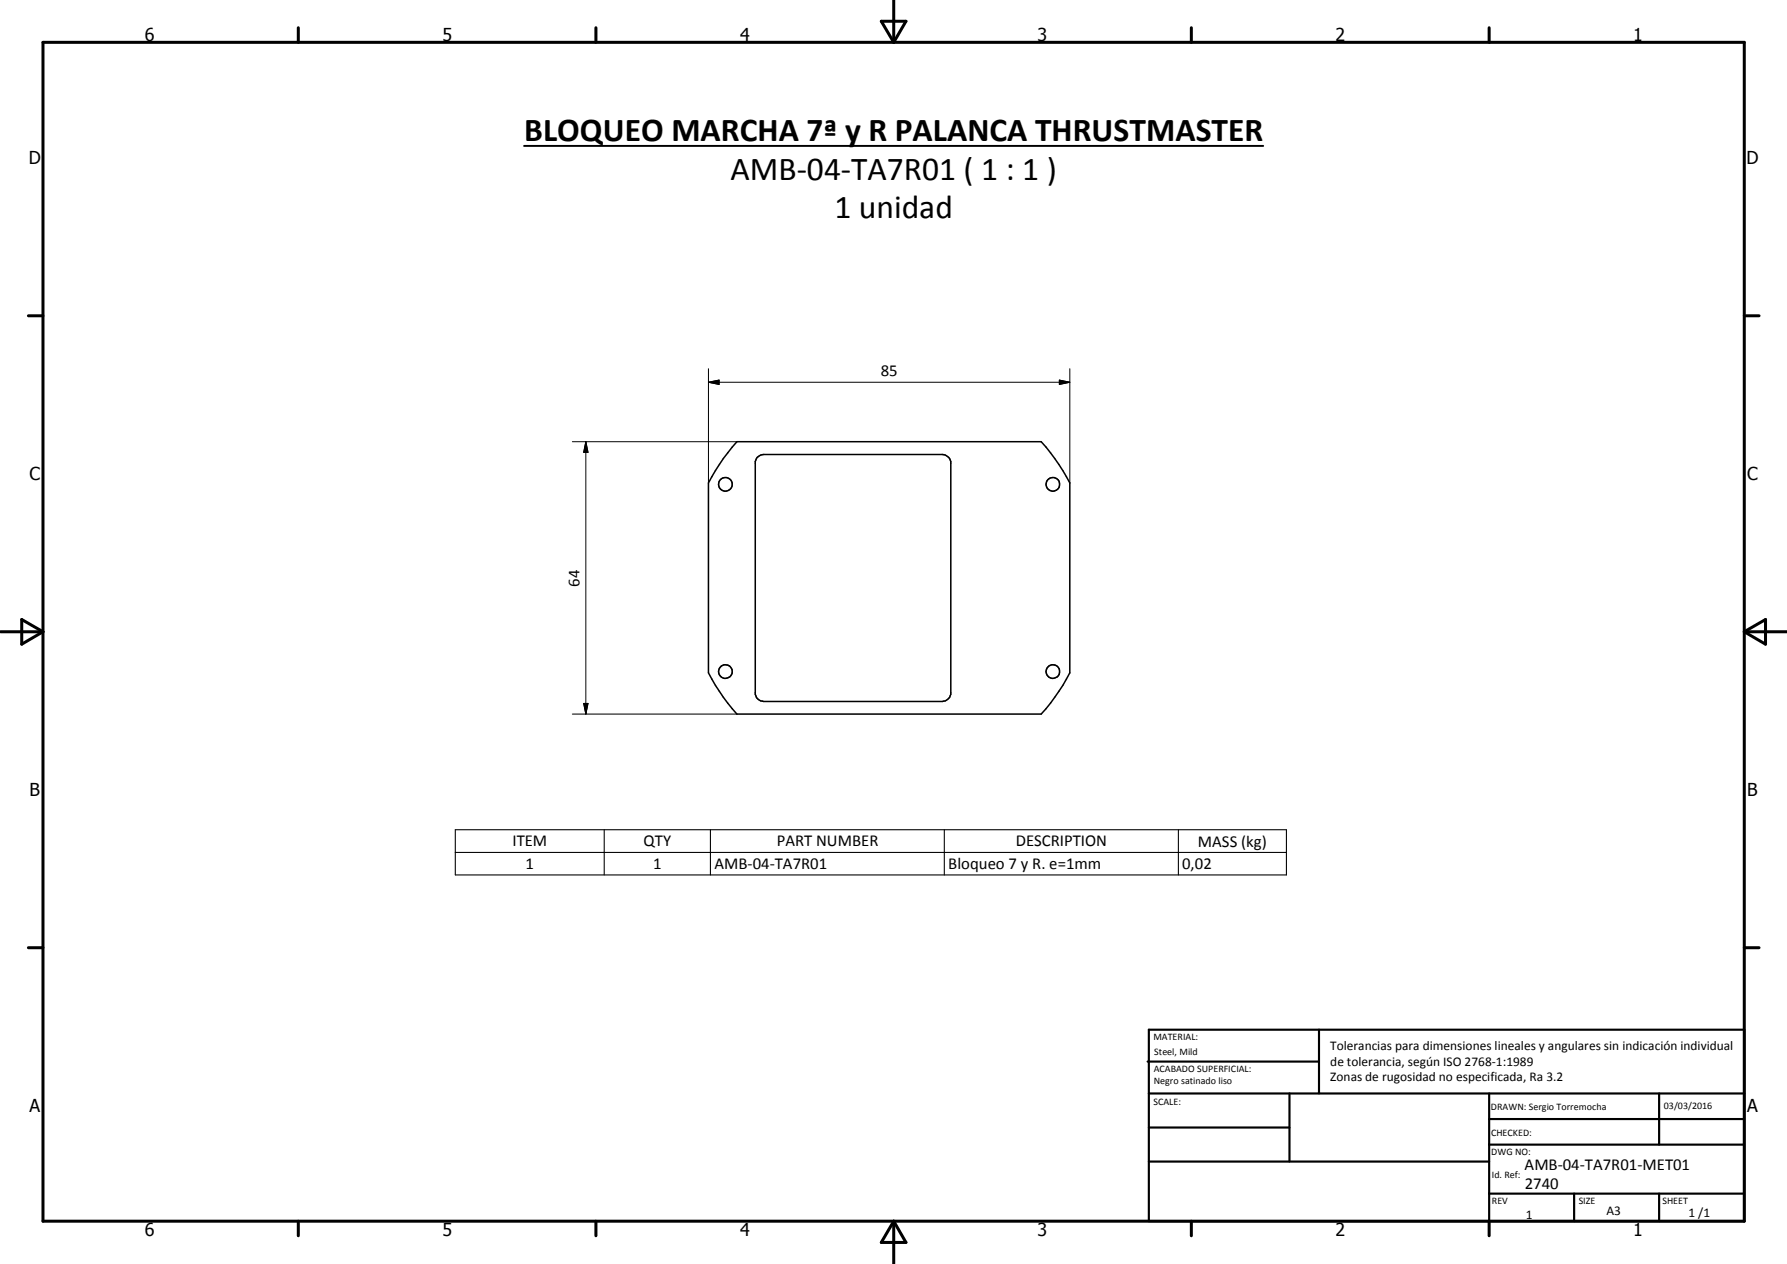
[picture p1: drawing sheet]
<svg xmlns="http://www.w3.org/2000/svg" width="420mm" height="297mm" viewBox="0 0 420 297" stroke-linecap="round" stroke-linejoin="round" font-family="sans-serif">
<defs><g id="words">
<g font-size="7.9">
<text x="123.3" y="33.2">BLOQUEO MARCHA 7ª y R PALANCA THRUSTMASTER</text>
<text x="171.8" y="42.2">AMB-04-TA7R01 ( 1 : 1 )</text>
<text x="196.2" y="51.2">1 unidad</text>
</g>
<g font-size="4.2">
<text x="34" y="9.6">6</text>
<text x="104" y="9.6">5</text>
<text x="174" y="9.6">4</text>
<text x="244" y="9.6">3</text>
<text x="314" y="9.6">2</text>
<text x="384" y="9.6">1</text>
<text x="6.8" y="38.7">D</text>
<text x="410.6" y="38.7">D</text>
<text x="7" y="112.9">C</text>
<text x="410.8" y="112.9">C</text>
<text x="7" y="187.1">B</text>
<text x="410.8" y="187.1">B</text>
<text x="7" y="261.4">A</text>
<text x="410.8" y="261.4">A</text>
<text x="34" y="290.4">6</text>
<text x="104" y="290.4">5</text>
<text x="174" y="290.4">4</text>
<text x="244" y="290.4">3</text>
<text x="314" y="290.4">2</text>
<text x="384" y="290.4">1</text>
</g>
<g font-size="3.9">
<text x="207.1" y="88.3">85</text>
<text x="136.2" y="137.8" transform="rotate(-90 136.2 137.8)">64</text>
<text x="120.5" y="198.9">ITEM</text>
<text x="151.3" y="198.9">QTY</text>
<text x="182.6" y="198.9">PART NUMBER</text>
<text x="238.8" y="198.9">DESCRIPTION</text>
<text x="281.6" y="199">MASS (kg)</text>
<text x="123.6" y="204.2">1</text>
<text x="153.6" y="204.2">1</text>
<text x="168" y="204.2">AMB-04-TA7R01</text>
<text x="223" y="204.3">Bloqueo 7 y R. e=1mm</text>
<text x="277.9" y="204.2">0,02</text>
<text x="358.5" y="275">AMB-04-TA7R01-MET01</text>
<text x="358.5" y="279.4">2740</text>
</g>
<g font-size="3.1">
<text x="312.7" y="246.8">Tolerancias para dimensiones lineales y angulares sin indicación individual</text>
<text x="312.7" y="250.4">de tolerancia, según ISO 2768-1:1989</text>
<text x="312.7" y="254">Zonas de rugosidad no especificada, Ra 3.2</text>
<text x="358.7" y="286.5">1</text>
<text x="377.7" y="285.6">A3</text>
<text x="397" y="285.9">1 /1</text>
</g>
<g font-size="2.4">
<text x="271.2" y="244.4">MATERIAL:</text>
<text x="271.3" y="252">ACABADO SUPERFICIAL:</text>
<text x="271.4" y="247.9">Steel, Mild</text>
<text x="271.3" y="254.6">Negro satinado liso</text>
<text x="271.2" y="259.7">SCALE:</text>
<text x="350.6" y="260.8">DRAWN: Sergio Torremocha</text>
<text x="391.2" y="260.6">03/03/2016</text>
<text x="350.6" y="267">CHECKED:</text>
<text x="350.6" y="271.4">DWG NO:</text>
<text x="350.8" y="276.9">Id. Ref:</text>
<text x="350.8" y="282.8">REV</text>
<text x="371.2" y="282.9">SIZE</text>
<text x="390.9" y="282.9">SHEET</text>
</g>
</g></defs>
<g fill="none" stroke="#000" stroke-width=".35">
<path d="M173.3 103.8h71.5l2.2 2.6 2 2.7 2.5 4.4v44.6l-2.5 4.4-2 2.7-2.2 2.6h-71.5a45.2 45.2 0 0 1-6.7-9.7v-44.6l3.5-5.8zM178 107.5l.9-.6 .7-.1h42a2.2 2.2 0 0 1 2 1.7v54.7a2.17 2.17 0 0 1-2 1.6h-42l-1-.3a1.99 1.99 0 0 1-1-1.3v-54.7z"/>
<circle cx="170.6" cy="113.8" r="1.61"/>
<circle cx="247.6" cy="113.8" r="1.59"/>
<circle cx="170.6" cy="157.8" r="1.6"/>
<circle cx="247.5" cy="157.8" r="1.59"/>
</g>
<path d="M123.2 34.3h173.8" fill="none" stroke="#000" stroke-width=".46"/>
<g fill="none" stroke="#000" stroke-width=".71">
<path d="M10.1 9.9h400v277.1h-400zM70.1 6.5v3.4M140.1 6.5v3.4M207.2 5h5.8l-2.9 4.9zM210.1 0v9.9M280.1 6.5v3.4M350.1 6.5v3.4M6.7 74.2h3.4M410.1 74.2h3.5M.1 148.5h10M5.1 145.6l5 2.9-5 2.9zM410.1 148.5h10"/>
<path d="M410.1 148.5l5-2.9v5.8zM6.7 222.7h3.4M410.1 222.7h3.5M70.1 287v3.4M140.1 287v3.4M210.1 287v10M210.1 287l2.9 5h-5.8zM280.1 287v3.4M350.1 287v3.4"/>
</g>
<g fill="none" stroke="#000" stroke-width=".51">
<path d="M269.8 249.5h40.3M270.1 242h140v45h-140zM270.1 257h140M303.2 257v16M310.1 242v15M350.1 257v30M390.1 257v12M270.1 265h33.1M270.1 273h80M350.1 269h60M350.1 263h60M350.1 280.5h60"/>
<path d="M370.1 280.5v6.5M390.1 280.5v6.5"/>
</g>
<path d="M107 195h195.5v10.6h-195.5zM142.1 195v10.6M167 195v10.6M222 195v10.6M277.1 195v10.6M107 200.3h195.5" fill="none" stroke="#000" stroke-width=".25"/>
<path d="M166.6 89.8l2.5-.5v1zM166.6 89.8h84.9M166.6 86.7v26.8M249.1 89.3l2.4 .5-2.4 .5zM251.5 86.7v26.8M134.6 103.8h38.7M137.7 103.8l.5 2.5h-1zM137.7 103.8v64M134.6 167.8h38.7M137.2 165.3h1l-.5 2.5z" fill="none" stroke="#000" stroke-width=".24"/>
<path d="M166.6 89.8l2.5-.5v1zM249.1 89.3l2.4 .5-2.4 .5zM137.7 103.8l.5 2.5h-1zM137.2 165.3h1l-.5 2.5z" fill="#000"/>
<use href="#words"/>
</svg>
